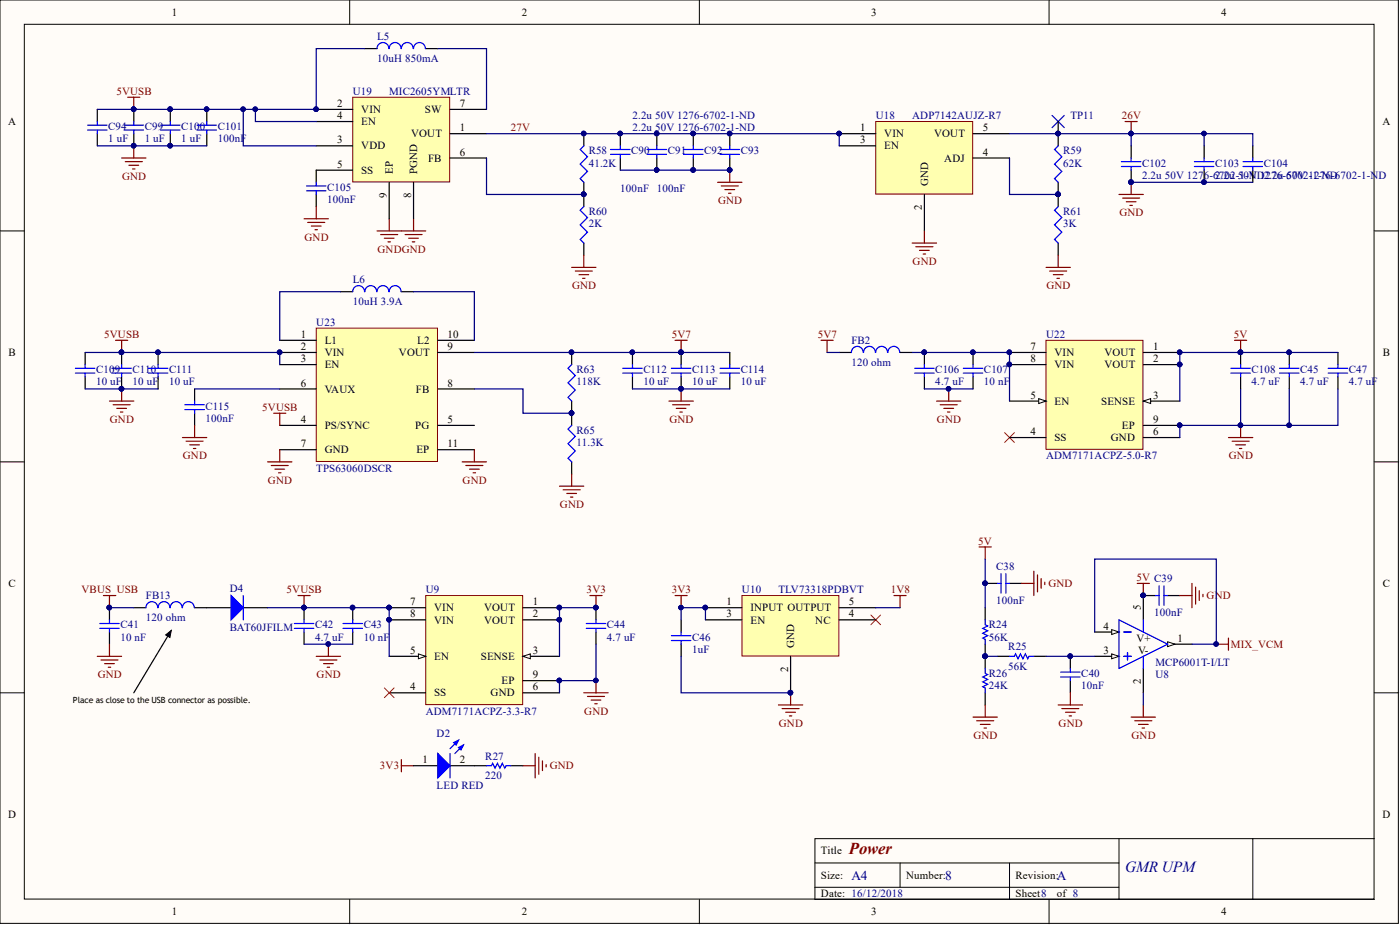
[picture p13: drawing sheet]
<svg xmlns="http://www.w3.org/2000/svg" width="292mm" height="193mm" viewBox="0 0 292 193" stroke-linecap="round" stroke-linejoin="round" font-family="sans-serif">
<defs><g id="words">
<text font-size="3.5" fill="#800000" x="177.1" y="178.3">Power</text>
<text font-size="3.2" fill="#000080" x="234.7" y="181.9">GMR UPM</text>
<g font-size="2.8" fill="#000080">
<text x="177.6" y="183.5">A4</text>
<text x="197.2" y="183.5">8</text>
<text x="220.5" y="183.5">A</text>
</g>
<g font-size="2.3">
<text x="35.9" y="3.3">1</text>
<text x="108.9" y="3.3">2</text>
<text x="181.8" y="3.3">3</text>
<text x="254.8" y="3.3">4</text>
<text x="70.4" y="22.3">2</text>
<text x="75.4" y="23.6">VIN</text>
<text x="88.7" y="23.6">SW</text>
<text x="95.9" y="22.3">7</text>
<text x="1.7" y="26.1">A</text>
<text x="70.4" y="29.9">3</text>
<text x="70.4" y="24.8">4</text>
<text x="75.4" y="26.1">EN</text>
<text x="85.8" y="28.7">VOUT</text>
<text x="95.9" y="27.4">1</text>
<text x="179.5" y="27.4">1</text>
<text x="179.5" y="29.9">3</text>
<text x="184.5" y="28.7">VIN</text>
<text x="194.9" y="28.7">VOUT</text>
<text x="205" y="27.4">5</text>
<text x="288.5" y="26.1">A</text>
<text x="70.4" y="35">5</text>
<text x="75.4" y="31.2">VDD</text>
<text x="89.3" y="33.7">FB</text>
<text x="95.9" y="32.5">6</text>
<text x="184.5" y="31.2">EN</text>
<text x="197" y="33.7">ADJ</text>
<text x="205" y="32.5">4</text>
<text x="75.4" y="36.3">SS</text>
<text x="80.7" y="41.2" transform="rotate(-90 80.7 41.2)">9</text>
<text x="82" y="36.3" transform="rotate(-90 82 36.3)">EP</text>
<text x="85.8" y="41.2" transform="rotate(-90 85.8 41.2)">8</text>
<text x="87" y="36.3" transform="rotate(-90 87 36.3)">PGND</text>
<text x="193.6" y="38.8" transform="rotate(-90 193.6 38.8)">GND</text>
<text x="192.4" y="43.8" transform="rotate(-90 192.4 43.8)">2</text>
<text x="62.8" y="70.5">1</text>
<text x="67.8" y="71.8">L1</text>
<text x="87" y="71.8">L2</text>
<text x="93.4" y="70.5">10</text>
<text x="1.8" y="74.3">B</text>
<text x="62.8" y="75.6">3</text>
<text x="62.8" y="73">2</text>
<text x="67.8" y="76.8">EN</text>
<text x="67.8" y="74.3">VIN</text>
<text x="83.2" y="74.3">VOUT</text>
<text x="93.4" y="73">9</text>
<text x="215" y="73">7</text>
<text x="215" y="75.6">8</text>
<text x="220" y="74.3">VIN</text>
<text x="220" y="76.8">VIN</text>
<text x="230.4" y="74.3">VOUT</text>
<text x="230.4" y="76.8">VOUT</text>
<text x="240.6" y="73">1</text>
<text x="240.6" y="75.6">2</text>
<text x="288.5" y="74.3">B</text>
<text x="62.8" y="80.6">6</text>
<text x="67.8" y="81.9">VAUX</text>
<text x="86.8" y="81.9">FB</text>
<text x="93.4" y="80.6">8</text>
<text x="215" y="83.2">5</text>
<text x="240.6" y="83.2">3</text>
<text x="62.8" y="88.2">4</text>
<text x="67.8" y="89.5">PS/SYNC</text>
<text x="86.6" y="89.5">PG</text>
<text x="93.4" y="88.2">5</text>
<text x="220" y="84.4">EN</text>
<text x="229.7" y="84.4">SENSE</text>
<text x="234.1" y="89.5">EP</text>
<text x="240.6" y="88.2">9</text>
<text x="62.8" y="93.3">7</text>
<text x="67.8" y="94.6">GND</text>
<text x="86.9" y="94.6">EP</text>
<text x="93.4" y="93.3">11</text>
<text x="215" y="90.8">4</text>
<text x="220" y="92">SS</text>
<text x="231.8" y="92">GND</text>
<text x="240.6" y="90.8">6</text>
<text x="1.8" y="122.5">C</text>
<text x="288.5" y="122.5">C</text>
<text x="85.6" y="126.3">7</text>
<text x="85.6" y="128.8">8</text>
<text x="90.6" y="127.5">VIN</text>
<text x="90.6" y="130.1">VIN</text>
<text x="101" y="127.5">VOUT</text>
<text x="101" y="130.1">VOUT</text>
<text x="111.2" y="126.3">1</text>
<text x="111.2" y="128.8">2</text>
<text x="151.6" y="126.3">1</text>
<text x="151.6" y="128.8">3</text>
<text x="156.6" y="127.5">INPUT OUTPUT</text>
<text x="156.6" y="130.1">EN</text>
<text x="170.1" y="130.1">NC</text>
<text x="177.1" y="126.3">5</text>
<text x="177.1" y="128.8">4</text>
<text x="230.3" y="131.3">4</text>
<text x="238" y="127.3" transform="rotate(-90 238 127.3)">5</text>
<text x="85.6" y="136.4">5</text>
<text x="90.6" y="137.7">EN</text>
<text x="100.3" y="137.7">SENSE</text>
<text x="111.2" y="136.4">3</text>
<text x="165.7" y="135.1" transform="rotate(-90 165.7 135.1)">GND</text>
<text x="230.3" y="136.4">3</text>
<text x="237.1" y="133.9">V+</text>
<text x="237.4" y="136.4">V-</text>
<text x="245.6" y="133.9">1</text>
<text x="104.6" y="142.8">EP</text>
<text x="111.2" y="141.5">9</text>
<text x="164.4" y="140.1" transform="rotate(-90 164.4 140.1)">2</text>
<text x="238" y="142.7" transform="rotate(-90 238 142.7)">2</text>
<text x="85.6" y="144">4</text>
<text x="90.6" y="145.3">SS</text>
<text x="102.4" y="145.3">GND</text>
<text x="111.2" y="144">6</text>
<text x="88.1" y="159.2">1</text>
<text x="95.9" y="159.2">2</text>
<text x="1.7" y="170.6">D</text>
<text x="288.5" y="170.6">D</text>
<text x="171.3" y="178.3">Title</text>
<text x="171.3" y="183.3">Size:</text>
<text x="189.1" y="183.3">Number:</text>
<text x="211.9" y="183.3">Revision:</text>
<text x="35.9" y="190.9">1</text>
<text x="108.9" y="190.9">2</text>
<text x="171.3" y="187.1">Date: 16/12/2018</text>
<text x="181.8" y="190.9">3</text>
<text x="211.9" y="187.1">Sheet8</text>
<text x="220.5" y="187.1">of 8</text>
<text x="254.8" y="190.9">4</text>
</g>
<g font-size="2.3" fill="#000080">
<text x="78.7" y="8.4">L5</text>
<text x="78.7" y="12.9">10uH 850mA</text>
<text x="73.6" y="19.8">U19</text>
<text x="81.2" y="19.8">MIC2605YMLTR</text>
<text x="22.6" y="27.1">C94</text>
<text x="22.6" y="29.7">1 uF</text>
<text x="30.2" y="27.1">C99</text>
<text x="30.2" y="29.7">1 uF</text>
<text x="37.8" y="27.1">C100</text>
<text x="37.8" y="29.7">1 uF</text>
<text x="45.4" y="27.1">C101</text>
<text x="45.4" y="29.7">100nF</text>
<text x="132" y="24.8">2.2u 50V 1276-6702-1-ND</text>
<text x="132" y="27.4">2.2u 50V 1276-6702-1-ND</text>
<text x="182.7" y="24.8">U18</text>
<text x="190.3" y="24.8">ADP7142AUJZ-R7</text>
<text x="223.3" y="24.8">TP11</text>
<text x="122.8" y="32.2">R58</text>
<text x="122.8" y="34.7">41.2K</text>
<text x="131.7" y="32.2">C90</text>
<text x="139.3" y="32.2">C91</text>
<text x="146.9" y="32.2">C92</text>
<text x="154.5" y="32.2">C93</text>
<text x="221.8" y="32.2">R59</text>
<text x="221.8" y="34.7">62K</text>
<text x="238.3" y="34.7">C102</text>
<text x="253.5" y="34.7">C103</text>
<text x="263.7" y="34.7">C104</text>
<text x="68.3" y="39.8">C105</text>
<text x="129.4" y="40.1">100nF</text>
<text x="137" y="40.1">100nF</text>
<text x="238.3" y="37.3">2.2u 50V 1276-627.20u2-1-ND2.2u 50021276-6702-1-ND</text>
<text x="258.3" y="37.3">50V 1276-67V -1-ND</text>
<text x="68.3" y="42.3">100nF</text>
<text x="122.8" y="44.9">R60</text>
<text x="122.8" y="47.4">2K</text>
<text x="221.8" y="44.9">R61</text>
<text x="221.8" y="47.4">3K</text>
<text x="73.6" y="59.1">L6</text>
<text x="73.6" y="63.6">10uH 3.9A</text>
<text x="66" y="68">U23</text>
<text x="177.6" y="71.8">FB2</text>
<text x="218.2" y="70.5">U22</text>
<text x="20" y="77.8">C109</text>
<text x="27.7" y="77.8">C110</text>
<text x="35.3" y="77.8">C111</text>
<text x="120.3" y="77.8">R63</text>
<text x="134.2" y="77.8">C112</text>
<text x="144.4" y="77.8">C113</text>
<text x="154.5" y="77.8">C114</text>
<text x="177.6" y="76.3">120 ohm</text>
<text x="195.1" y="77.8">C106</text>
<text x="205.3" y="77.8">C107</text>
<text x="261.1" y="77.8">C108</text>
<text x="271.3" y="77.8">C45</text>
<text x="281.4" y="77.8">C47</text>
<text x="20" y="80.4">10 uF</text>
<text x="27.7" y="80.4">10 uF</text>
<text x="35.3" y="80.4">10 uF</text>
<text x="120.3" y="80.4">118K</text>
<text x="134.2" y="80.4">10 uF</text>
<text x="144.4" y="80.4">10 uF</text>
<text x="154.5" y="80.4">10 uF</text>
<text x="195.1" y="80.4">4.7 uF</text>
<text x="205.3" y="80.4">10 nF</text>
<text x="261.1" y="80.4">4.7 uF</text>
<text x="271.3" y="80.4">4.7 uF</text>
<text x="281.4" y="80.4">4.7 uF</text>
<text x="42.9" y="85.4">C115</text>
<text x="42.9" y="88">100nF</text>
<text x="120.3" y="90.5">R65</text>
<text x="120.3" y="93.1">11.3K</text>
<text x="218.2" y="95.8">ADM7171ACPZ-5.0-R7</text>
<text x="66" y="98.4">TPS63060DSCR</text>
<text x="207.8" y="118.9">C38</text>
<text x="30.5" y="125">FB13</text>
<text x="48" y="123.5">D4</text>
<text x="88.8" y="123.7">U9</text>
<text x="154.8" y="123.7">U10</text>
<text x="162.4" y="123.7">TLV73318PDBVT</text>
<text x="25.1" y="131.1">C41</text>
<text x="30.5" y="129.6">120 ohm</text>
<text x="48" y="131.6">BAT60JFILM</text>
<text x="65.7" y="131.1">C42</text>
<text x="75.9" y="131.1">C43</text>
<text x="126.6" y="131.1">C44</text>
<text x="206.3" y="131.1">R24</text>
<text x="207.8" y="126">100nF</text>
<text x="240.8" y="128.6">100nF</text>
<text x="25.1" y="133.6">10 nF</text>
<text x="65.7" y="133.6">4.7 uF</text>
<text x="75.9" y="133.6">10 nF</text>
<text x="126.6" y="133.6">4.7 uF</text>
<text x="144.4" y="133.6">C46</text>
<text x="144.4" y="136.2">1uF</text>
<text x="206.3" y="133.6">56K</text>
<text x="210.4" y="135.7">R25</text>
<text x="206.3" y="141.2">R26</text>
<text x="206.3" y="143.8">24K</text>
<text x="210.4" y="139.7">56K</text>
<text x="225.6" y="141.2">C40</text>
<text x="225.6" y="143.8">10nF</text>
<text x="241.1" y="141.5">U8</text>
<text x="241.1" y="139">MCP6001T-I/LT</text>
<text x="88.8" y="149.1">ADM7171ACPZ-3.3-R7</text>
<text x="91.1" y="153.7">D2</text>
<text x="101.3" y="158.5">R27</text>
<text x="91.1" y="164.6">LED RED</text>
<text x="101.3" y="162.5">220</text>
</g>
<g font-size="2.3" fill="#800000">
<text x="24.3" y="19.8">5VUSB</text>
<text x="106.6" y="27.4">27V</text>
<text x="234.1" y="24.8">26V</text>
<text x="25.5" y="37.5">GND</text>
<text x="149.8" y="42.6">GND</text>
<text x="233.6" y="45.1">GND</text>
<text x="63.5" y="50.2">GND</text>
<text x="78.8" y="52.7">GNDGND</text>
<text x="190.4" y="55.3">GND</text>
<text x="119.4" y="60.3">GND</text>
<text x="218.3" y="60.3">GND</text>
<text x="21.7" y="70.5">5VUSB</text>
<text x="140.2" y="70.5">5V7</text>
<text x="170.6" y="70.5">5V7</text>
<text x="257.4" y="70.5">5V</text>
<text x="22.9" y="88.2">GND</text>
<text x="54.7" y="85.7">5VUSB</text>
<text x="139.7" y="88.2">GND</text>
<text x="195.5" y="88.2">GND</text>
<text x="38.2" y="95.8">GND</text>
<text x="256.4" y="95.8">GND</text>
<text x="55.9" y="100.9">GND</text>
<text x="96.5" y="100.9">GND</text>
<text x="116.8" y="106">GND</text>
<text x="204.1" y="113.6">5V</text>
<text x="17" y="123.7">VBUS_USB</text>
<text x="59.8" y="123.7">5VUSB</text>
<text x="122.4" y="123.7">3V3</text>
<text x="140.2" y="123.7">3V3</text>
<text x="185.8" y="123.7">1V8</text>
<text x="218.8" y="122.5">GND</text>
<text x="237.1" y="121.2">5V C39</text>
<text x="251.7" y="125">GND</text>
<text x="256.8" y="135.1">MIX_VCM</text>
<text x="20.4" y="141.5">GND</text>
<text x="66.1" y="141.5">GND</text>
<text x="121.9" y="149.1">GND</text>
<text x="162.5" y="151.6">GND</text>
<text x="203.1" y="154.2">GND</text>
<text x="220.9" y="151.6">GND</text>
<text x="236.1" y="154.2">GND</text>
<text x="79.3" y="160.5">3V3</text>
<text x="114.7" y="160.5">GND</text>
</g>
<text font-size="1.8" x="15.2" y="146.6">Place as close to the USB connector as possible.</text>
</g></defs>
<g fill="#fffcf8" stroke="#000" stroke-width=".21">
<path d="M0 0h291.8v192.6h-291.8z"/>
<path d="M5.1 5.1h281.6v182.5h-281.6z"/>
</g>
<g fill="none" stroke="#000" stroke-width=".21">
<path d="M73 0v5.1M145.9 0v5.1M218.9 0v5.1M0 48.2h5.1M286.8 48.2h5M0 96.4h5.1M286.8 96.4h5M0 144.5h5.1M286.8 144.5h5M233.5 175v12.6M261.4 175h-91.4v12.6h116.8M286.8 175h-25.4v12.6"/>
<path d="M73 187.6v5.1M145.9 187.6v5.1M170 180h63.5M170 185.1h63.5M187.8 180v5.1M210.6 180v7.6M218.9 187.6v5.1"/>
</g>
<path d="M88.8 124.2h20.2v22.8h-20.2z" fill="#ffffb0" stroke="#800000" stroke-width=".21"/>
<path d="M109.1 126.8h7.6M109.1 129.3h7.6M109.1 136.9h7.6" fill="none" stroke="#000" stroke-width=".25"/>
<g fill="#000080" stroke="#000080" stroke-width=".21">
<circle cx="116.7" cy="126.7" r=".47"/>
<circle cx="116.7" cy="129.3" r=".47"/>
</g>
<path d="M109.1 136.9l1.5-.5v1z" fill="#fffcf8"/>
<path d="M109.1 136.9l1.5-.5v1z" fill="none" stroke="#000" stroke-width=".21"/>
<path d="M81.2 136.9h7.6M81.2 144.5h7.6" fill="none" stroke="#000" stroke-width=".25"/>
<path d="M87.3 136.4l1.5 .5-1.5 .5z" fill="#fffcf8"/>
<path d="M87.3 136.4l1.5 .5-1.5 .5z" fill="none" stroke="#000" stroke-width=".21"/>
<g fill="none" stroke="#000" stroke-width=".25">
<path d="M22.8 126.8v2.5M22.8 131.9v2.5M27.9 126.8h2.6M40.6 126.8h2.5M63.4 126.8v2.5M63.4 131.9v2.5M73.6 126.8v2.5M73.6 131.9v2.5M81.2 126.8h7.6M81.2 129.3h7.6M124.3 126.8v2.5M124.3 131.9v2.5"/>
<path d="M86.3 159.7h5.1M93.9 159.7h5.1M109.1 144.5h7.6M109.1 142h7.6"/>
</g>
<g fill="#000080" stroke="#000080" stroke-width=".21">
<circle cx="81.2" cy="126.7" r=".47"/>
<circle cx="81.2" cy="129.3" r=".47"/>
<circle cx="116.7" cy="142" r=".47"/>
<circle cx="116.7" cy="126.7" r=".47"/>
<circle cx="116.7" cy="129.3" r=".47"/>
<circle cx="124.3" cy="126.7" r=".47"/>
<circle cx="124.3" cy="142" r=".47"/>
<circle cx="63.4" cy="126.7" r=".47"/>
<circle cx="73.6" cy="126.7" r=".47"/>
<circle cx="68.5" cy="134.3" r=".47"/>
<circle cx="142.1" cy="126.7" r=".47"/>
<circle cx="164.9" cy="144.5" r=".47"/>
<circle cx="22.8" cy="126.7" r=".47"/>
</g>
<g fill="none" stroke="#00f" stroke-width=".25">
<path d="M20.8 130.1h4.1M20.8 131.1h4.1M22.8 129.3v.8M22.8 131.1v.8M32.9 126.8a1.23 1.23 0 0 0-1.2-1.3 1.23 1.23 0 0 0-1.2 1.3M35.5 126.8a1.23 1.23 0 0 0-1.3-1.3 1.23 1.23 0 0 0-1.2 1.3M38 126.8a1.23 1.23 0 0 0-1.2-1.3 1.23 1.23 0 0 0-1.3 1.3M40.5 126.8a1.23 1.23 0 0 0-1.2-1.3 1.23 1.23 0 0 0-1.2 1.3M61.4 130.1h4.1M61.4 131.1h4.1M63.4 129.3v.8M63.4 131.1v.8"/>
<path d="M71.6 130.1h4M71.6 131.1h4M73.6 129.3v.8M73.6 131.1v.8M122.3 130.1h4.1M122.3 131.1h4.1M124.3 129.3v.8M124.3 131.1v.8"/>
</g>
<g fill="none" stroke="#800000" stroke-width=".25">
<path d="M20.3 136.9h5.1M21.1 137.7h3.5M21.6 124.2h2.5M21.8 138.4h2.1M22.6 139.2h.5M22.8 124.2v2.6M22.8 134.4v2.5M62.2 124.2h2.5M63.4 124.2v2.6M66 136.9h5.1M66.7 137.7h3.6M67.5 138.4h2"/>
<path d="M68.3 139.2h.5M68.5 134.4v2.5M140.8 124.2h2.6M142.1 124.2v2.6M186.5 124.2h2.6M187.8 124.2v2.6M83.7 158.5v2.5M83.7 159.7h2.6M121.8 144.5h5.1M122.6 145.3h3.5M123.3 146.1h2.1M124.1 146.8h.5"/>
<path d="M124.3 142v2.5M162.4 147.1h5.1M163.2 147.8h3.5M163.9 148.6h2.1M164.7 149.3h.5M165 144.5v2.6"/>
</g>
<path d="M80.2 143.5l2 2M82.2 143.5l-2 2" fill="none" stroke="#f00" stroke-width=".21"/>
<path d="M91.4 157.2l2.5 2.5-2.5 2.6z" fill="#00f"/>
<path d="M91.4 157.2l2.5 2.5-2.5 2.6zM95.7 154.4l-1.8 1.8M96.7 155.4l-1.8 1.8" fill="none" stroke="#00f" stroke-width=".25"/>
<path d="M95.7 155.9l1-.5-.5 1z" fill="#00f"/>
<path d="M95.7 155.9l1-.5-.5 1z" fill="none" stroke="#00f" stroke-width=".25"/>
<path d="M94.7 154.9l1-.5-.5 1z" fill="#00f"/>
<path d="M140.1 132.6h4M140.1 133.6h4M142.1 131.9v.7M142.1 133.6v.8M205.6 129.3v1l.5 .3-1.1 .5 1.1 .5-1.1 .5 1.1 .5-1.1 .5 .6 .3v1M205.6 139.5v1l.5 .2-1.1 .5 1.1 .5-1.1 .5 1.1 .6-1.1 .5 .6 .2v1M93.9 157.2v5.1M94.7 154.9l1-.5-.5 1zM101.5 159.7h1l.3-.5 .5 1 .5-1 .5 1 .5-1 .5 1 .3-.5h1" fill="none" stroke="#00f" stroke-width=".25"/>
<path d="M35.5 131.9l-7.6 12.6M142.1 129.3v2.6M142.1 134.4v2.5M205.6 126.8v2.5M205.6 134.4v5.1M228.4 131.9h5.1M99 159.7h2.5M106.6 159.7h2.5M205.6 144.5v2.6" fill="none" stroke="#000" stroke-width=".25"/>
<g fill="none" stroke="#800000" stroke-width=".25">
<path d="M204.3 114.1h2.5M205.6 114.1v2.5M123.1 124.2h2.5M124.3 124.2v2.6M109.1 159.7h2.6M111.7 157.2v5.1M112.4 158v3.5M113.2 158.7v2.1M113.9 159.5v.5M203 149.6h5.1M203.8 150.4h3.5M204.5 151.1h2.1"/>
<path d="M205.3 151.9h.5M205.6 147.1v2.5"/>
</g>
<g fill="#000080" stroke="#000080" stroke-width=".21">
<circle cx="124.3" cy="126.7" r=".47"/>
<circle cx="205.5" cy="136.9" r=".47"/>
</g>
<path d="M181.7 128.3l2 2M183.7 128.3l-2 2" fill="none" stroke="#f00" stroke-width=".21"/>
<path d="M34.6 132.5l1.1-1-.2 1.5z" fill="#000"/>
<path d="M34.6 132.5l1.1-1-.2 1.5z" fill="none" stroke="#000" stroke-width=".21"/>
<path d="M231.9 131.3l1.6 .6-1.6 .5z" fill="#fffcf8"/>
<path d="M231.9 131.3l1.6 .6-1.6 .5z" fill="none" stroke="#000" stroke-width=".21"/>
<path d="M228.4 136.9h5.1" fill="none" stroke="#000" stroke-width=".25"/>
<path d="M231.9 136.4l1.6 .5-1.6 .5z" fill="#fffcf8"/>
<path d="M231.9 136.4l1.6 .5-1.6 .5z" fill="none" stroke="#000" stroke-width=".21"/>
<path d="M243.6 134.4h5.1" fill="none" stroke="#000" stroke-width=".25"/>
<path d="M243.6 133.9l1.5 .5-1.5 .5z" fill="#fffcf8"/>
<path d="M243.6 133.9l1.5 .5-1.5 .5z" fill="none" stroke="#000" stroke-width=".21"/>
<path d="M205.6 121.7h2.5M208.1 136.9h2.5M210.6 121.7h2.6M215.7 136.9h2.5M223.3 136.9v2.6M238.5 139.5v5M241.1 124.2h-2.6v5.1M243.6 124.2h2.6M223.3 142v2.5" fill="none" stroke="#000" stroke-width=".25"/>
<g fill="#000080" stroke="#000080" stroke-width=".21">
<circle cx="238.5" cy="124.2" r=".47"/>
<circle cx="223.3" cy="136.9" r=".47"/>
<circle cx="253.7" cy="134.3" r=".47"/>
<circle cx="205.5" cy="121.7" r=".47"/>
</g>
<g fill="none" stroke="#00f" stroke-width=".25">
<path d="M208.9 119.7v4M209.9 119.7v4M208.1 121.7h.8M209.9 121.7h.7M210.6 136.9h1l.3-.5 .5 1 .5-1 .5 1 .5-1 .5 1 .3-.5h1M223.3 139.5v.7M233.5 129.3l10.1 5.1-10.1 5.1zM234.5 131.9h1.5M234.5 136.9h1.5M235.2 136.2v1.5M238.5 129.3v2.6M238.5 136.9v2.6"/>
<path d="M241.1 124.2h.7M241.8 122.2v4.1M242.9 122.2v4.1M242.9 124.2h.7M221.3 140.2h4M221.3 141.2h4M223.3 141.2v.8"/>
</g>
<g fill="none" stroke="#800000" stroke-width=".25">
<path d="M215.7 119.2v5M216.5 119.9v3.6M213.2 121.7h2.5M217.2 120.7v2M218 121.5v.5M237.3 121.7h2.5M238.5 121.7v2.5M246.2 124.2h2.5M248.7 121.7v5.1M249.5 122.5v3.5M250.2 123.2v2.1M251 124v.5"/>
<path d="M253.8 134.4h2.5M256.3 133.1v2.6M220.8 147.1h5.1M221.5 147.8h3.6M222.3 148.6h2M223.1 149.3h.5M223.3 144.5v2.6M236 149.6h5.1M236.8 150.4h3.5M237.5 151.1h2.1M238.3 151.9h.5M238.5 147.1v2.5"/>
</g>
<path d="M182.7 25.4h20.2v15.1h-20.2z" fill="#ffffb0" stroke="#800000" stroke-width=".21"/>
<g fill="none" stroke="#000" stroke-width=".25">
<path d="M76.1 10.1h2.6M88.8 10.1h2.6M20.3 22.8v2.6M20.3 27.9v2.5M27.9 22.8v2.6M27.9 27.9v2.5M35.5 22.8v2.6M35.5 27.9v2.5M43.1 22.8v2.6M43.1 27.9v2.5M66 35.5v2.5M121.8 27.9v2.5"/>
<path d="M121.8 38v5.1M129.4 27.9v2.5M129.4 33v2.5M137 27.9v2.5M137 33v2.5M144.6 27.9v2.5M144.6 33v2.5M152.3 27.9v2.5M152.3 33v2.5M175.1 27.9h7.6M175.1 30.4h7.6M203 27.9h7.6"/>
<path d="M203 33h7.6M220.8 25.4v5M220.8 38v5.1M236 30.4v2.6M236 35.5v2.5M66 40.6v2.5M121.8 50.7v2.5M192.9 40.6v7.6M220.8 50.7v2.5"/>
</g>
<g fill="#000080" stroke="#000080" stroke-width=".21">
<circle cx="175.1" cy="27.9" r=".47"/>
<circle cx="236" cy="38" r=".47"/>
<circle cx="152.2" cy="35.5" r=".47"/>
<circle cx="152.2" cy="27.9" r=".47"/>
<circle cx="236" cy="27.9" r=".47"/>
<circle cx="220.7" cy="40.5" r=".47"/>
<circle cx="220.7" cy="27.9" r=".47"/>
<circle cx="144.6" cy="35.5" r=".47"/>
<circle cx="144.6" cy="27.9" r=".47"/>
<circle cx="35.5" cy="30.4" r=".47"/>
<circle cx="35.5" cy="22.8" r=".47"/>
<circle cx="27.9" cy="30.4" r=".47"/>
<circle cx="27.9" cy="22.8" r=".47"/>
<circle cx="43.1" cy="22.8" r=".47"/>
<circle cx="121.8" cy="40.5" r=".47"/>
<circle cx="121.8" cy="27.9" r=".47"/>
<circle cx="129.4" cy="27.9" r=".47"/>
<circle cx="137" cy="35.5" r=".47"/>
<circle cx="137" cy="27.9" r=".47"/>
</g>
<g fill="none" stroke="#00f" stroke-width=".25">
<path d="M81.1 10.1a1.23 1.23 0 0 0-1.2-1.2 1.23 1.23 0 0 0-1.2 1.2M83.7 10.1a1.23 1.23 0 0 0-1.3-1.2 1.23 1.23 0 0 0-1.2 1.2M86.2 10.1a1.23 1.23 0 0 0-1.2-1.2 1.23 1.23 0 0 0-1.3 1.2M88.7 10.1a1.23 1.23 0 0 0-1.2-1.2 1.23 1.23 0 0 0-1.2 1.2M18.3 26.1h4M18.3 27.1h4M20.3 25.4v.7M20.3 27.1v.8M25.9 26.1h4M25.9 27.1h4M27.9 25.4v.7M27.9 27.1v.8"/>
<path d="M33.5 26.1h4.1M33.5 27.1h4.1M35.5 25.4v.7M35.5 27.1v.8M41.1 26.1h4.1M41.1 27.1h4.1M43.1 25.4v.7M43.1 27.1v.8M64 38.8h4M64 39.8h4M66 38v.8M66 39.8v.8"/>
<path d="M121.8 30.4l-.8 .8 1.6 1.5-1.6 1.5 1.6 1.5-1.6 1.6 .8 .7M127.4 31.2h4.1M127.4 32.2h4.1M129.4 30.4v.8M129.4 32.2v.8M135 31.2h4.1M135 32.2h4.1M137 30.4v.8M137 32.2v.8M142.6 31.2h4.1M142.6 32.2h4.1M144.6 30.4v.8"/>
<path d="M144.6 32.2v.8M150.2 31.2h4.1M150.2 32.2h4.1M152.3 30.4v.8M152.3 32.2v.8M220.8 30.4l-.8 .8 1.5 1.5-1.5 1.5 1.5 1.5-1.5 1.6 .8 .7M234 33.7h4M234 34.7h4M236 33v.7M236 34.7v.8M121.8 43.1l-.8 .8 1.6 1.5-1.6 1.5 1.6 1.5-1.6 1.5 .8 .8M220.8 43.1l-.8 .8 1.5 1.5-1.5 1.5 1.5 1.5-1.5 1.5 .8 .8"/>
</g>
<g fill="none" stroke="#800000" stroke-width=".25">
<path d="M25.4 33h5.1M26.1 33.7h3.6M26.6 20.3h2.6M26.9 34.5h2M27.7 35.2h.5M27.9 20.3v2.5M27.9 30.4v2.6M149.7 38h5.1M150.5 38.8h3.5M151.2 39.6h2.1M152.3 35.5v2.5M234.7 25.4h2.6"/>
<path d="M236 25.4v2.5M236 38v2.6M63.4 45.6h5.1M64.2 46.4h3.6M65 47.2h2M65.7 47.9h.5M66 43.1v2.5M78.7 48.2h10.1M79.4 48.9h3.6M80.2 49.7h2M81 50.5h.5M81.2 45.6v2.6"/>
<path d="M84.5 48.9h3.6M85.3 49.7h2M86 50.5h.5M86.3 45.6v2.6M119.3 55.8h5M120 56.5h3.6M120.8 57.3h2M121.6 58.1h.5M121.8 53.2v2.6M152 40.3h.5M190.3 50.7h5.1M191.1 51.5h3.5"/>
<path d="M191.9 52.2h2M192.6 53h.5M192.9 48.2v2.5M218.2 55.8h5.1M219 56.5h3.6M219.8 57.3h2M220.5 58.1h.5M220.8 53.2v2.6M233.5 40.6h5M234.2 41.3h3.6M235 42.1h2M235.8 42.8h.5"/>
</g>
<path d="M219.5 24.1l2.5 2.5M222 24.1l-2.5 2.5" fill="none" stroke="#0000bf" stroke-width=".25"/>
<path d="M73.6 20.3h20.2v17.7h-20.2z" fill="#ffffb0" stroke="#800000" stroke-width=".21"/>
<g fill="none" stroke="#000" stroke-width=".25">
<path d="M66 22.8h7.6M66 30.4h7.6M66 25.4h7.6M66 35.5h7.6M81.2 38v7.6M86.3 38v7.6M93.9 27.9h7.6M93.9 22.8h7.6M93.9 33h7.6M251.2 30.4v2.6M251.2 35.5v2.5M261.4 30.4v2.6"/>
<path d="M261.4 35.5v2.5"/>
</g>
<g fill="#000080" stroke="#000080" stroke-width=".21">
<circle cx="65.9" cy="22.8" r=".47"/>
<circle cx="251.2" cy="38" r=".47"/>
<circle cx="25.3" cy="73.5" r=".47"/>
</g>
<path d="M249.2 33.7h4.1M249.2 34.7h4.1M251.2 33v.7M251.2 34.7v.8M259.4 33.7h4M259.4 34.7h4M261.4 33v.7M261.4 34.7v.8" fill="none" stroke="#00f" stroke-width=".25"/>
<path d="M24.1 71h2.5M25.4 71v2.5" fill="none" stroke="#800000" stroke-width=".25"/>
<path d="M66 68.5h25.3v27.8h-25.3z" fill="#ffffb0" stroke="#800000" stroke-width=".21"/>
<g fill="none" stroke="#000" stroke-width=".25">
<path d="M17.8 73.5v2.6M17.8 78.6v2.5M25.4 73.5v2.6M25.4 78.6v2.5M33 73.5v2.6M33 78.6v2.5M58.4 76.1h7.6M58.4 71h7.6M58.4 73.5h7.6M91.4 71h7.6M91.4 73.5h7.6M119.3 73.5v2.6"/>
<path d="M132 73.5v2.6M132 78.6v2.5M142.1 73.5v2.6M142.1 78.6v2.5M152.3 73.5v2.6M152.3 78.6v2.5M192.9 73.5v2.6M192.9 78.6v2.5M203 73.5v2.6M203 78.6v2.5M258.8 73.5v2.6M258.8 78.6v2.5"/>
<path d="M40.6 81.1v2.6M40.6 86.2v2.5M58.4 81.1h7.6M58.4 93.8h7.6M58.4 88.7h7.6M91.4 81.1h7.6M91.4 93.8h7.6M91.4 88.7h7.6M119.3 83.7v5M119.3 96.4v2.5"/>
</g>
<g fill="#000080" stroke="#000080" stroke-width=".21">
<circle cx="58.3" cy="73.5" r=".47"/>
<circle cx="142.1" cy="73.5" r=".47"/>
<circle cx="119.2" cy="86.2" r=".47"/>
<circle cx="119.2" cy="73.5" r=".47"/>
<circle cx="25.3" cy="81.1" r=".47"/>
<circle cx="25.3" cy="73.5" r=".47"/>
<circle cx="33" cy="73.5" r=".47"/>
<circle cx="131.9" cy="73.5" r=".47"/>
<circle cx="142.1" cy="81.1" r=".47"/>
<circle cx="258.8" cy="73.5" r=".47"/>
<circle cx="258.8" cy="88.7" r=".47"/>
<circle cx="192.8" cy="73.5" r=".47"/>
<circle cx="203" cy="73.5" r=".47"/>
<circle cx="197.9" cy="81.1" r=".47"/>
</g>
<g fill="none" stroke="#00f" stroke-width=".25">
<path d="M15.7 76.8h4.1M15.7 77.8h4.1M17.8 76.1v.7M17.8 77.8v.8M23.3 76.8h4.1M23.3 77.8h4.1M25.4 76.1v.7M25.4 77.8v.8M31 76.8h4M31 77.8h4M33 76.1v.7M33 77.8v.8"/>
<path d="M119.3 76.1l-.8 .7 1.5 1.5-1.5 1.6 1.5 1.5-1.5 1.5 .8 .8M129.9 76.8h4.1M129.9 77.8h4.1M132 76.1v.7M132 77.8v.8M140.1 76.8h4M140.1 77.8h4M142.1 76.1v.7M142.1 77.8v.8M150.2 76.8h4.1M150.2 77.8h4.1M152.3 76.1v.7"/>
<path d="M152.3 77.8v.8M190.8 76.8h4.1M190.8 77.8h4.1M192.9 76.1v.7M192.9 77.8v.8M201 76.8h4M201 77.8h4M203 76.1v.7M203 77.8v.8M256.8 76.8h4.1M256.8 77.8h4.1M258.8 76.1v.7"/>
<path d="M258.8 77.8v.8M38.6 84.4h4M38.6 85.4h4M40.6 83.7v.7M40.6 85.4v.8M119.3 88.7l-.8 .8 1.5 1.5-1.5 1.5 1.5 1.6-1.5 1.5 .8 .8"/>
</g>
<g fill="none" stroke="#800000" stroke-width=".25">
<path d="M140.8 71h2.6M142.1 71v2.5M171.3 71h2.5M172.6 71v2.5M257.6 71h2.5M258.8 71v2.5M22.8 83.7h5.1M23.6 84.4h3.6M24.4 85.2h2M25.1 86h.5M25.4 81.1v2.6M38.1 91.3h5"/>
<path d="M38.8 92h3.6M39.6 92.8h2M40.3 93.6h.6M40.6 88.7v2.6M55.8 96.4h5.1M56.6 97.1h3.5M57.4 97.9h2M58.1 98.6h.5M58.4 93.8v2.6M96.4 96.4h5.1M97.2 97.1h3.5M98 97.9h2"/>
<path d="M98.7 98.6h.5M99 93.8v2.6M119.3 98.9v2.5M139.6 83.7h5M140.3 84.4h3.6M141.1 85.2h2M141.9 86h.5M142.1 81.1v2.6M195.4 83.7h5.1M196.2 84.4h3.5M196.9 85.2h2.1M197.7 86h.5"/>
<path d="M197.9 81.1v2.6M256.3 91.3h5.1M257.1 92h3.5M257.8 92.8h2.1M258.6 93.6h.5M258.8 88.7v2.6M116.7 101.4h5.1M117.5 102.2h3.5M118.3 102.9h2M119 103.7h.5"/>
</g>
<path d="M209.6 90.3l2 2M211.6 90.3l-2 2" fill="none" stroke="#f00" stroke-width=".21"/>
<path d="M218.2 71h20.3v22.7h-20.3z" fill="#ffffb0" stroke="#800000" stroke-width=".21"/>
<path d="M238.5 73.5h7.7M238.5 76.1h7.7M238.5 83.7h7.7" fill="none" stroke="#000" stroke-width=".25"/>
<g fill="#000080" stroke="#000080" stroke-width=".21">
<circle cx="246.1" cy="73.5" r=".47"/>
<circle cx="246.1" cy="76" r=".47"/>
</g>
<path d="M238.5 83.7l1.6-.5v1z" fill="#fffcf8"/>
<path d="M238.5 83.7l1.6-.5v1z" fill="none" stroke="#000" stroke-width=".21"/>
<path d="M210.6 91.3h7.6M210.6 83.7h7.6" fill="none" stroke="#000" stroke-width=".25"/>
<path d="M216.7 83.2l1.5 .5-1.5 .5z" fill="#fffcf8"/>
<path d="M216.7 83.2l1.5 .5-1.5 .5z" fill="none" stroke="#000" stroke-width=".21"/>
<path d="M71.1 60.9h2.5M83.7 60.9h2.6M175.1 73.5h2.5M187.8 73.5h2.5M210.6 73.5h7.6M210.6 76.1h7.6M238.5 91.3h7.7M238.5 88.7h7.7" fill="none" stroke="#000" stroke-width=".25"/>
<g fill="#000080" stroke="#000080" stroke-width=".21">
<circle cx="210.6" cy="73.5" r=".47"/>
<circle cx="210.6" cy="76" r=".47"/>
<circle cx="246.1" cy="88.7" r=".47"/>
<circle cx="246.1" cy="73.5" r=".47"/>
<circle cx="246.1" cy="76" r=".47"/>
</g>
<path d="M76.1 60.9a1.23 1.23 0 0 0-1.3-1.3 1.23 1.23 0 0 0-1.2 1.3M78.6 60.9a1.23 1.23 0 0 0-1.2-1.3 1.23 1.23 0 0 0-1.3 1.3M81.1 60.9a1.23 1.23 0 0 0-1.2-1.3 1.23 1.23 0 0 0-1.2 1.3M83.7 60.9a1.23 1.23 0 0 0-1.3-1.3 1.23 1.23 0 0 0-1.2 1.3M180.1 73.5a1.23 1.23 0 0 0-1.2-1.2 1.23 1.23 0 0 0-1.3 1.2M182.6 73.5a1.23 1.23 0 0 0-1.2-1.2 1.23 1.23 0 0 0-1.2 1.2M185.2 73.5a1.23 1.23 0 0 0-1.3-1.2 1.23 1.23 0 0 0-1.2 1.2M187.7 73.5a1.23 1.23 0 0 0-1.2-1.2 1.23 1.23 0 0 0-1.2 1.2" fill="none" stroke="#00f" stroke-width=".25"/>
<path d="M154.8 124.2h20.2v12.6h-20.2z" fill="#ffffb0" stroke="#800000" stroke-width=".21"/>
<path d="M269 73.5v2.6M269 78.6v2.5M279.1 73.5v2.6M279.1 78.6v2.5M43.1 126.8h5.1M50.8 126.8h5M147.2 126.8h7.6M147.2 129.3h7.6M165 136.9v7.6M175.1 126.8h7.6M175.1 129.3h7.6" fill="none" stroke="#000" stroke-width=".25"/>
<g fill="#000080" stroke="#000080" stroke-width=".21">
<circle cx="164.9" cy="144.5" r=".47"/>
<circle cx="147.1" cy="126.7" r=".47"/>
<circle cx="269" cy="73.5" r=".47"/>
</g>
<path d="M57.1 86.2h2.5M58.4 86.2v2.5" fill="none" stroke="#800000" stroke-width=".25"/>
<path d="M267 76.8h4M267 77.8h4M269 76.1v.7M269 77.8v.8M277.1 76.8h4.1M277.1 77.8h4.1M279.1 76.1v.7M279.1 77.8v.8" fill="none" stroke="#00f" stroke-width=".25"/>
<path d="M48.2 124.2l2.6 2.6-2.6 2.5z" fill="#00f"/>
<path d="M48.2 124.2l2.6 2.6-2.6 2.5zM50.8 124.2v5.1" fill="none" stroke="#00f" stroke-width=".25"/>
<g fill="none" stroke="#000080" stroke-width=".25">
<path d="M76.1 10.1h-10.1v12.7h-45.7M91.4 10.1h10.1v12.7M20.3 30.4h22.8M50.8 22.8v7.6h15.2M53.3 22.8v2.6h12.7M101.5 27.9h73.6v2.5M101.5 33v7.6h20.3M129.4 35.5h22.9M210.6 33v7.6h10.2M210.6 27.9h50.8v2.5M236 38h25.4M236 27.9v2.5"/>
<path d="M251.2 27.9v2.5M17.8 73.5h40.6v2.6M71.1 60.9h-12.7v10.1M86.3 60.9h12.7v10.1M99 73.5h53.3M172.6 73.5h2.5M190.3 73.5h20.3v10.2M279.1 73.5h-32.9v10.2M17.8 81.1h15.2M40.6 81.1h17.8M99 81.1h10.1v5.1h10.2M132 81.1h20.3"/>
<path d="M192.9 81.1h10.1M258.8 81.1v7.6h-12.6v2.6M269 81.1v7.6h-10.2M279.1 81.1v7.6h-10.1M205.6 116.6v10.2M22.8 126.8h5.1M55.8 126.8h25.4v10.1M63.4 134.4h10.2M124.3 134.4v7.6h-7.6v2.5M124.3 126.8h-7.6v10.1M142.1 129.3v-2.5h5.1v2.5M142.1 136.9v7.6h22.9"/>
<path d="M182.7 126.8h5.1M205.6 136.9h2.5M218.2 136.9h10.2M228.4 131.9v-15.3h25.4v17.8h-5.1M238.5 144.5v2.6"/>
</g>
<g fill="#000080" stroke="#000080" stroke-width=".21">
<circle cx="124.3" cy="142" r=".47"/>
<circle cx="116.7" cy="142" r=".47"/>
<circle cx="68.5" cy="134.3" r=".47"/>
<circle cx="22.8" cy="126.7" r=".47"/>
<circle cx="81.2" cy="129.3" r=".47"/>
<circle cx="81.2" cy="126.7" r=".47"/>
<circle cx="142.1" cy="126.7" r=".47"/>
<circle cx="147.1" cy="126.7" r=".47"/>
<circle cx="116.7" cy="129.3" r=".47"/>
<circle cx="116.7" cy="126.7" r=".47"/>
<circle cx="124.3" cy="126.7" r=".47"/>
<circle cx="205.5" cy="136.9" r=".47"/>
<circle cx="205.5" cy="121.7" r=".47"/>
<circle cx="223.3" cy="136.9" r=".47"/>
<circle cx="253.7" cy="134.3" r=".47"/>
<circle cx="220.7" cy="40.5" r=".47"/>
<circle cx="27.9" cy="22.8" r=".47"/>
<circle cx="27.9" cy="30.4" r=".47"/>
<circle cx="35.5" cy="30.4" r=".47"/>
<circle cx="121.8" cy="27.9" r=".47"/>
<circle cx="129.4" cy="27.9" r=".47"/>
<circle cx="137" cy="27.9" r=".47"/>
<circle cx="144.6" cy="27.9" r=".47"/>
<circle cx="152.2" cy="27.9" r=".47"/>
<circle cx="175.1" cy="27.9" r=".47"/>
<circle cx="121.8" cy="40.5" r=".47"/>
<circle cx="137" cy="35.5" r=".47"/>
<circle cx="144.6" cy="35.5" r=".47"/>
<circle cx="152.2" cy="35.5" r=".47"/>
<circle cx="50.7" cy="22.8" r=".47"/>
<circle cx="35.5" cy="22.8" r=".47"/>
<circle cx="43.1" cy="22.8" r=".47"/>
<circle cx="53.3" cy="22.8" r=".47"/>
<circle cx="65.9" cy="22.8" r=".47"/>
<circle cx="251.2" cy="38" r=".47"/>
<circle cx="236" cy="38" r=".47"/>
<circle cx="119.2" cy="73.5" r=".47"/>
<circle cx="131.9" cy="73.5" r=".47"/>
<circle cx="142.1" cy="73.5" r=".47"/>
<circle cx="119.2" cy="86.2" r=".47"/>
<circle cx="142.1" cy="81.1" r=".47"/>
<circle cx="25.3" cy="73.5" r=".47"/>
<circle cx="25.3" cy="81.1" r=".47"/>
<circle cx="258.8" cy="88.7" r=".47"/>
<circle cx="246.1" cy="88.7" r=".47"/>
<circle cx="197.9" cy="81.1" r=".47"/>
<circle cx="246.1" cy="76" r=".47"/>
<circle cx="246.1" cy="73.5" r=".47"/>
<circle cx="258.8" cy="73.5" r=".47"/>
<circle cx="192.8" cy="73.5" r=".47"/>
<circle cx="210.6" cy="76" r=".47"/>
<circle cx="210.6" cy="73.5" r=".47"/>
<circle cx="203" cy="73.5" r=".47"/>
<circle cx="236" cy="27.9" r=".47"/>
<circle cx="251.2" cy="27.9" r=".47"/>
<circle cx="220.7" cy="27.9" r=".47"/>
<circle cx="58.3" cy="73.5" r=".47"/>
<circle cx="33" cy="73.5" r=".47"/>
<circle cx="164.9" cy="144.5" r=".47"/>
<circle cx="269" cy="73.5" r=".47"/>
<circle cx="269" cy="88.7" r=".47"/>
<circle cx="73.6" cy="126.7" r=".47"/>
<circle cx="63.4" cy="126.7" r=".47"/>
</g>
<use href="#words"/>
</svg>
